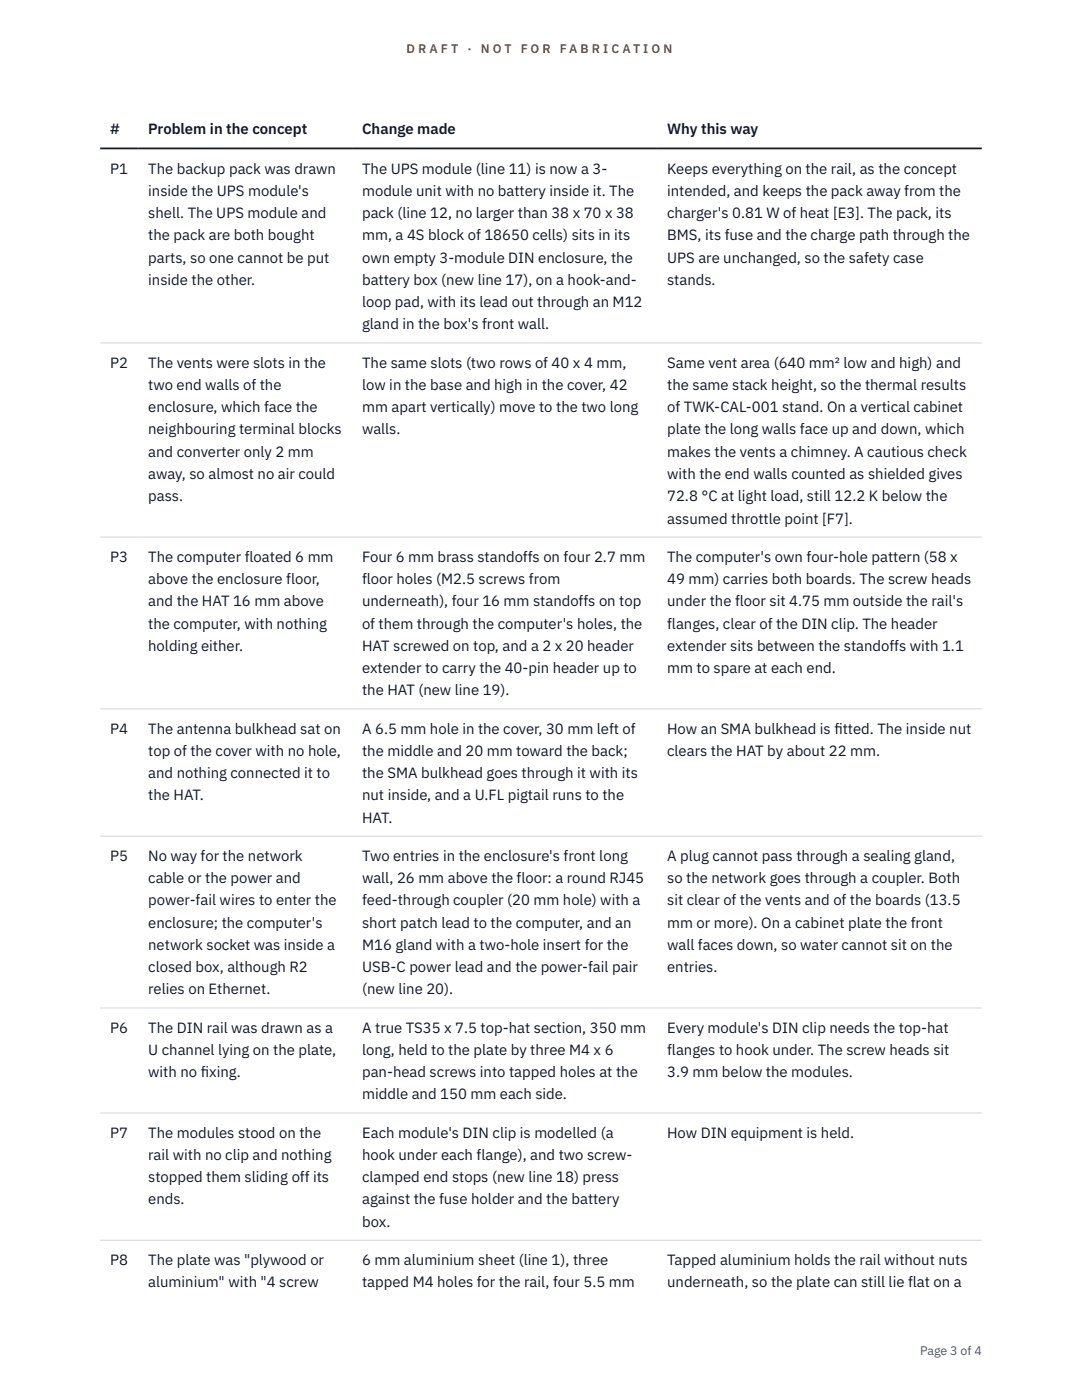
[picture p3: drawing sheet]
<svg xmlns="http://www.w3.org/2000/svg" width="216mm" height="279mm" viewBox="0 0 216 279" stroke-linecap="round" stroke-linejoin="round" font-family="sans-serif">
<defs><g id="words">
<g font-size="3" fill="#111827">
<text x="22" y="26.8">#</text>
<text x="29.6" y="26.8">Problem in the concept</text>
<text x="72.3" y="26.8">Change made</text>
<text x="133.1" y="26.8">Why this way</text>
<text x="22" y="34.6">P1</text>
<text x="29.6" y="34.6">The backup pack was drawn</text>
<text x="72.3" y="34.6">The UPS module (line 11) is now a 3-</text>
<text x="133.1" y="34.6">Keeps everything on the rail, as the concept</text>
<text x="29.6" y="39.1">inside the UPS module's</text>
<text x="72.3" y="39.1">module unit with no battery inside it. The</text>
<text x="133.1" y="39.1">intended, and keeps the pack away from the</text>
<text x="29.6" y="43.5">shell. The UPS module and</text>
<text x="29.6" y="48">the pack are both bought</text>
<text x="72.3" y="43.5">pack (line 12, no larger than 38 x 70 x 38</text>
<text x="72.3" y="48">mm, a 4S block of 18650 cells) sits in its</text>
<text x="133.1" y="43.5">charger's 0.81 W of heat [E3]. The pack, its</text>
<text x="133.1" y="48">BMS, its fuse and the charge path through the</text>
<text x="29.6" y="52.4">parts, so one cannot be put</text>
<text x="72.3" y="52.4">own empty 3-module DIN enclosure, the</text>
<text x="133.1" y="52.4">UPS are unchanged, so the safety case</text>
<text x="29.6" y="56.9">inside the other.</text>
<text x="72.3" y="56.9">battery box (new line 17), on a hook-and-</text>
<text x="133.1" y="56.9">stands.</text>
<text x="72.3" y="61.3">loop pad, with its lead out through an M12</text>
<text x="72.3" y="65.7">gland in the box's front wall.</text>
<text x="22" y="73.4">P2</text>
<text x="29.6" y="73.4">The vents were slots in the</text>
<text x="29.6" y="77.8">two end walls of the</text>
<text x="72.3" y="73.4">The same slots (two rows of 40 x 4 mm,</text>
<text x="72.3" y="77.8">low in the base and high in the cover, 42</text>
<text x="133.1" y="73.4">Same vent area (640 mm² low and high) and</text>
<text x="133.1" y="77.8">the same stack height, so the thermal results</text>
<text x="29.6" y="82.3">enclosure, which face the</text>
<text x="72.3" y="82.3">mm apart vertically) move to the two long</text>
<text x="133.1" y="82.3">of TWK-CAL-001 stand. On a vertical cabinet</text>
<text x="29.6" y="86.7">neighbouring terminal blocks</text>
<text x="72.3" y="86.7">walls.</text>
<text x="133.1" y="86.7">plate the long walls face up and down, which</text>
<text x="29.6" y="91.1">and converter only 2 mm</text>
<text x="29.6" y="95.6">away, so almost no air could</text>
<text x="133.1" y="91.1">makes the vents a chimney. A cautious check</text>
<text x="133.1" y="95.6">with the end walls counted as shielded gives</text>
<text x="29.6" y="100">pass.</text>
<text x="133.1" y="100">72.8 °C at light load, still 12.2 K below the</text>
<text x="133.1" y="104.5">assumed throttle point [F7].</text>
<text x="22" y="112.1">P3</text>
<text x="29.6" y="112.1">The computer floated 6 mm</text>
<text x="72.3" y="112.1">Four 6 mm brass standoffs on four 2.7 mm</text>
<text x="133.1" y="112.1">The computer's own four-hole pattern (58 x</text>
<text x="29.6" y="116.5">above the enclosure floor,</text>
<text x="72.3" y="116.5">floor holes (M2.5 screws from</text>
<text x="133.1" y="116.5">49 mm) carries both boards. The screw heads</text>
<text x="29.6" y="121">and the HAT 16 mm above</text>
<text x="29.6" y="125.4">the computer, with nothing</text>
<text x="72.3" y="121">underneath), four 16 mm standoffs on top</text>
<text x="72.3" y="125.4">of them through the computer's holes, the</text>
<text x="133.1" y="121">under the floor sit 4.75 mm outside the rail's</text>
<text x="133.1" y="125.4">flanges, clear of the DIN clip. The header</text>
<text x="29.6" y="129.9">holding either.</text>
<text x="72.3" y="129.9">HAT screwed on top, and a 2 x 20 header</text>
<text x="133.1" y="129.9">extender sits between the standoffs with 1.1</text>
<text x="72.3" y="134.3">extender to carry the 40-pin header up to</text>
<text x="133.1" y="134.3">mm to spare at each end.</text>
<text x="72.3" y="138.8">the HAT (new line 19).</text>
<text x="22" y="146.4">P4</text>
<text x="29.6" y="146.4">The antenna bulkhead sat on</text>
<text x="72.3" y="146.4">A 6.5 mm hole in the cover, 30 mm left of</text>
<text x="133.1" y="146.4">How an SMA bulkhead is f</text>
<text x="166.5" y="146.4">itted. The inside nut</text>
<text x="29.6" y="150.8">top of the cover with no hole,</text>
<text x="29.6" y="155.3">and nothing connected it to</text>
<text x="72.3" y="150.8">the middle and 20 mm toward the back;</text>
<text x="72.3" y="155.3">the SMA bulkhead goes through it with its</text>
<text x="133.1" y="150.8">clears the HAT by about 22 mm.</text>
<text x="29.6" y="159.7">the HAT.</text>
<text x="72.3" y="159.7">nut inside, and a U.FL pigtail runs to the</text>
<text x="72.3" y="164.2">HAT.</text>
<text x="22" y="171.8">P5</text>
<text x="29.6" y="171.8">No way for the network</text>
<text x="72.3" y="171.8">Two entries in the enclosure's front long</text>
<text x="133.1" y="171.8">A plug cannot pass through a sealing gland,</text>
<text x="29.6" y="176.2">cable or the power and</text>
<text x="72.3" y="176.2">wall, 26 mm above the floor: a round RJ45</text>
<text x="133.1" y="176.2">so the network goes through a coupler. Both</text>
<text x="29.6" y="180.7">power-fail wires to enter the</text>
<text x="29.6" y="185.1">enclosure; the computer's</text>
<text x="72.3" y="180.7">feed-through coupler (20 mm hole) with a</text>
<text x="72.3" y="185.1">short patch lead to the computer, and an</text>
<text x="133.1" y="180.7">sit clear of the vents and of the boards (13.5</text>
<text x="133.1" y="185.1">mm or more). On a cabinet plate the front</text>
<text x="29.6" y="189.6">network socket was inside a</text>
<text x="72.3" y="189.6">M16 gland with a two-hole insert for the</text>
<text x="133.1" y="189.6">wall faces down, so water cannot sit on the</text>
<text x="29.6" y="194">closed box, although R2</text>
<text x="72.3" y="194">USB-C power lead and the power-fail pair</text>
<text x="133.1" y="194">entries.</text>
<text x="29.6" y="198.5">relies on Ethernet.</text>
<text x="72.3" y="198.5">(new line 20).</text>
<text x="22" y="206.1">P6</text>
<text x="29.6" y="206.1">The DIN rail was drawn as a</text>
<text x="72.3" y="206.1">A true TS35 x 7.5 top-hat section, 350 mm</text>
<text x="133.1" y="206.1">Every module's DIN clip needs the top-hat</text>
<text x="29.6" y="210.5">U channel lying on the plate,</text>
<text x="29.6" y="215">with no f</text>
<text x="40.1" y="215">ixing.</text>
<text x="72.3" y="210.5">long, held to the plate by three M4 x 6</text>
<text x="72.3" y="215">pan-head screws into tapped holes at the</text>
<text x="133.1" y="210.5">flanges to hook under. The screw heads sit</text>
<text x="133.1" y="215">3.9 mm below the modules.</text>
<text x="72.3" y="219.4">middle and 150 mm each side.</text>
<text x="22" y="227">P7</text>
<text x="29.6" y="227">The modules stood on the</text>
<text x="72.3" y="227">Each module's DIN clip is modelled (a</text>
<text x="133.1" y="227">How DIN equipment is held.</text>
<text x="29.6" y="231.5">rail with no clip and nothing</text>
<text x="72.3" y="231.5">hook under each flange), and two screw-</text>
<text x="29.6" y="235.9">stopped them sliding off its</text>
<text x="72.3" y="235.9">clamped end stops (new line 18) press</text>
<text x="29.6" y="240.4">ends.</text>
<text x="72.3" y="240.4">against the fuse holder and the battery</text>
<text x="72.3" y="244.8">box.</text>
<text x="22" y="252.4">P8</text>
<text x="29.6" y="252.4">The plate was &quot;plywood or</text>
<text x="29.6" y="256.9">aluminium&quot; with &quot;4 screw</text>
<text x="72.3" y="252.4">6 mm aluminium sheet (line 1), three</text>
<text x="72.3" y="256.9">tapped M4 holes for the rail, four 5.5 mm</text>
<text x="133.1" y="252.4">Tapped aluminium holds the rail without nuts</text>
<text x="133.1" y="256.9">underneath, so the plate can still lie flat on a</text>
</g>
<g font-size="2.5" fill="#b45309">
<text x="81.1" y="10.5">D R A F T</text>
<text x="93.3" y="10.5">·</text>
<text x="95.9" y="10.5">N O T</text>
<text x="103.9" y="10.5">F O R</text>
<text x="111.7" y="10.5">F A B R I C A T I O N</text>
</g>
<text font-size="2.5" fill="#4b5563" x="183.6" y="270.3">Page 3 of 4</text>
</g></defs>
<path d="M20 68.4h175.9M20 107.2h175.9M20 141.5h175.9M20 166.9h175.9M20 201.2h175.9M20 222.1h175.9M20 247.5h175.9" fill="none" stroke="#d1d5db" stroke-width=".2"/>
<path d="M20 29.6h175.9" fill="none" stroke="#111827" stroke-width=".35"/>
<use href="#words"/>
</svg>
